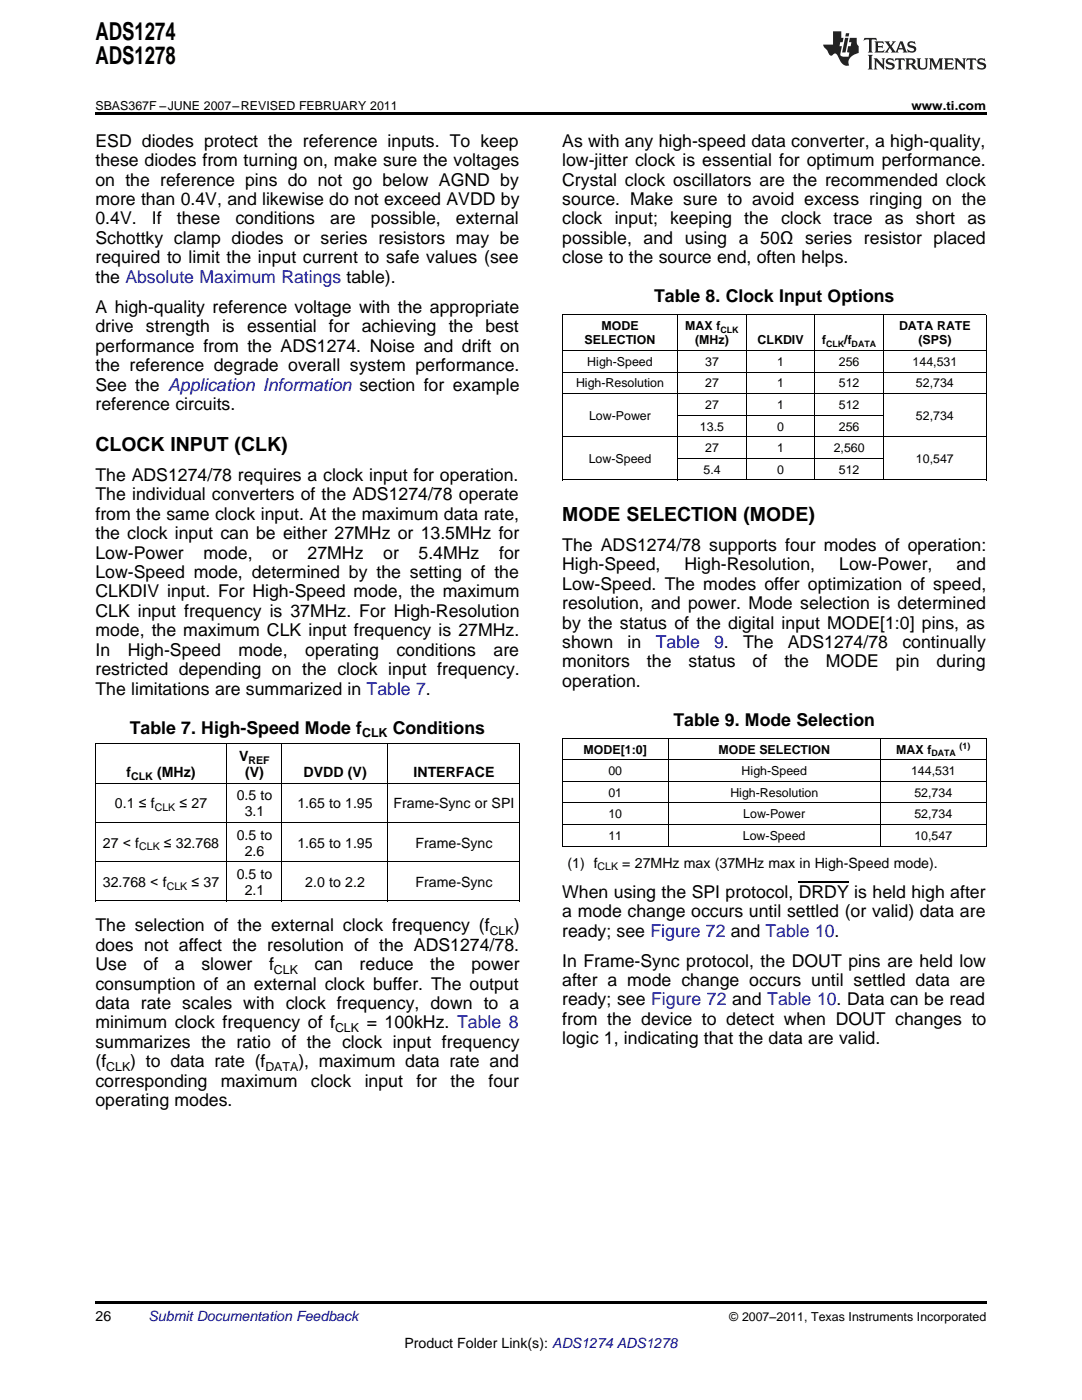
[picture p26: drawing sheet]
<svg xmlns="http://www.w3.org/2000/svg" width="216mm" height="279mm" viewBox="0 0 216 279" stroke-linecap="round" stroke-linejoin="round" font-family="sans-serif">
<defs><g id="words">
<g font-size="4.9">
<text x="19" y="7.9">ADS1274</text>
<text x="19" y="12.8">ADS1278</text>
</g>
<g font-size="3.9">
<text x="19" y="90">CLOCK INPUT (CLK)</text>
<text x="112.2" y="103.9">MODE SELECTION (MODE)</text>
</g>
<g font-size="3.5">
<text x="19" y="29.3">ESD diodes protect the reference inputs. To keep</text>
<text x="112.2" y="29.3">As with any high-speed data converter, a high-quality,</text>
<text x="19" y="33.2">these diodes from turning on, make sure the voltages</text>
<text x="112.2" y="33.2">low-jitter clock is essential for optimum performance.</text>
<text x="19" y="37">on the reference pins do not go below AGND by</text>
<text x="19" y="40.9">more than 0.4V, and likewise do not exceed AVDD by</text>
<text x="112.2" y="37">Crystal clock oscillators are the recommended clock</text>
<text x="112.2" y="40.9">source. Make sure to avoid excess ringing on the</text>
<text x="19" y="44.8">0.4V.</text>
<text x="30.3" y="44.8">If</text>
<text x="35.3" y="44.8">these</text>
<text x="47" y="44.8">conditions</text>
<text x="65.9" y="44.8">are</text>
<text x="74" y="44.8">possible,</text>
<text x="91" y="44.8">external</text>
<text x="112.2" y="44.8">clock input; keeping the clock trace as short as</text>
<text x="19" y="48.7">Schottky clamp diodes or series resistors may be</text>
<text x="19" y="52.6">required to limit the input current to safe values (see</text>
<text x="112.2" y="48.7">possible, and using a 50Ω series resistor placed</text>
<text x="112.2" y="52.6">close to the source end, often helps.</text>
<text x="19" y="56.4">the Absolute Maximum Ratings table).</text>
<text x="19" y="62.4">A high-quality reference voltage with the appropriate</text>
<text x="130.5" y="60.3">Table 8. Clock Input Options</text>
<text x="19" y="66.3">drive strength is essential for achieving the best</text>
<text x="19" y="70.2">performance from the ADS1274. Noise and drift on</text>
<text x="19" y="74.1">the reference degrade overall system performance.</text>
<text x="19" y="78">See the Application Information section for example</text>
<text x="19" y="81.8">reference circuits.</text>
<text x="19" y="96">The ADS1274/78 requires a clock input for operation.</text>
<text x="19" y="99.8">The individual converters of the ADS1274/78 operate</text>
<text x="19" y="103.7">from the same clock input. At the maximum data rate,</text>
<text x="19" y="107.6">the clock input can be either 27MHz or 13.5MHz for</text>
<text x="19" y="111.5">Low-Power</text>
<text x="40.6" y="111.5">mode,</text>
<text x="54.3" y="111.5">or</text>
<text x="61.4" y="111.5">27MHz</text>
<text x="76.5" y="111.5">or</text>
<text x="83.5" y="111.5">5.4MHz</text>
<text x="99.6" y="111.5">for</text>
<text x="112.2" y="109.9">The ADS1274/78 supports four modes of operation:</text>
<text x="112.2" y="113.8">High-Speed,</text>
<text x="136.6" y="113.8">High-Resolution,</text>
<text x="167.5" y="113.8">Low-Power,</text>
<text x="190.9" y="113.8">and</text>
<text x="19" y="115.4">Low-Speed mode, determined by the setting of the</text>
<text x="19" y="119.2">CLKDIV input. For High-Speed mode, the maximum</text>
<text x="112.2" y="117.7">Low-Speed. The modes offer optimization of speed,</text>
<text x="19" y="123.1">CLK input frequency is 37MHz. For High-Resolution</text>
<text x="112.2" y="121.6">resolution, and power. Mode selection is determined</text>
<text x="112.2" y="125.4">by the status of the digital input MODE[1:0] pins, as</text>
<text x="19" y="127">mode, the maximum CLK input frequency is 27MHz.</text>
<text x="19" y="130.9">In</text>
<text x="25.5" y="130.9">High-Speed</text>
<text x="47.6" y="130.9">mode,</text>
<text x="60.9" y="130.9">operating</text>
<text x="79.1" y="130.9">conditions</text>
<text x="98.5" y="130.9">are</text>
<text x="112.2" y="129.3">shown</text>
<text x="125.2" y="129.3">in</text>
<text x="148.3" y="129.3">The</text>
<text x="157.2" y="129.3">ADS1274/78</text>
<text x="180.1" y="129.3">continually</text>
<text x="19" y="134.8">restricted depending on the clock input frequency.</text>
<text x="112.2" y="133.2">monitors</text>
<text x="112.2" y="137.1">operation.</text>
<text x="129.1" y="133.2">the</text>
<text x="137.4" y="133.2">status</text>
<text x="150.2" y="133.2">of</text>
<text x="156.5" y="133.2">the</text>
<text x="164.8" y="133.2">MODE</text>
<text x="178.8" y="133.2">pin</text>
<text x="186.9" y="133.2">during</text>
<text x="19" y="138.6">The limitations are summarized in Table 7.</text>
<text x="25.9" y="146.4">Table 7. High-Speed Mode f</text>
<text x="78.4" y="146.4">Conditions</text>
<text x="134.4" y="144.9">Table 9. Mode Selection</text>
<text x="112.2" y="179.1">When using the SPI protocol, DRDY is held high after</text>
<text x="19" y="185.8">The selection of the external clock frequency (f</text>
<text x="102.5" y="185.8">)</text>
<text x="112.2" y="183">a mode change occurs until settled (or valid) data are</text>
<text x="19" y="189.7">does not affect the resolution of the ADS1274/78.</text>
<text x="112.2" y="186.9">ready; see Figure 72 and Table 10.</text>
<text x="19" y="193.6">Use</text>
<text x="19" y="197.5">consumption of an external clock buffer. The output</text>
<text x="28.6" y="193.6">of</text>
<text x="34.9" y="193.6">a</text>
<text x="40.2" y="193.6">slower</text>
<text x="53.7" y="193.6">f</text>
<text x="62.8" y="193.6">can</text>
<text x="71.8" y="193.6">reduce</text>
<text x="85.9" y="193.6">the</text>
<text x="94.1" y="193.6">power</text>
<text x="112.2" y="192.9">In Frame-Sync protocol, the DOUT pins are held low</text>
<text x="112.2" y="196.8">after a mode change occurs until settled data are</text>
<text x="19" y="201.4">data rate scales with clock frequency, down to a</text>
<text x="112.2" y="200.7">ready; see Figure 72 and Table 10. Data can be read</text>
<text x="19" y="205.2">minimum clock frequency of f</text>
<text x="19" y="209.1">summarizes the ratio of the clock input frequency</text>
<text x="73.2" y="205.2">= 100kHz. Table 8</text>
<text x="112.2" y="204.5">from the device to detect when DOUT changes to</text>
<text x="112.2" y="208.4">logic 1, indicating that the data are valid.</text>
<text x="19" y="213">(f</text>
<text x="26" y="213">) to data rate (f</text>
<text x="59.5" y="213">), maximum data rate and</text>
<text x="19" y="216.9">corresponding</text>
<text x="19" y="220.8">operating modes.</text>
<text x="44.1" y="216.9">maximum</text>
<text x="62.1" y="216.9">clock</text>
<text x="72.8" y="216.9">input</text>
<text x="83.1" y="216.9">for</text>
<text x="89.9" y="216.9">the</text>
<text x="97.5" y="216.9">four</text>
</g>
<g font-size="3.5" fill="#00f">
<text x="130.8" y="129.3">Table</text>
<text x="142.5" y="129.3">9.</text>
</g>
<g font-size="2.8">
<text x="25.3" y="155.1">f</text>
<text x="31.4" y="155.1">(MHz)</text>
<text x="47.7" y="151.9">V</text>
<text x="48.9" y="155.1">(V)</text>
<text x="60.6" y="155.1">DVDD (V)</text>
<text x="82.5" y="155.1">INTERFACE</text>
<text x="22.9" y="161.3">0.1 ≤ f</text>
<text x="35.8" y="161.3">≤ 27</text>
<text x="47.2" y="159.7">0.5 to</text>
<text x="59.3" y="161.3">1.65 to 1.95</text>
<text x="78.5" y="161.3">Frame-Sync or SPI</text>
<text x="47.2" y="167.6">0.5 to</text>
<text x="48.8" y="162.9">3.1</text>
<text x="20.5" y="169.2">27 &lt; f</text>
<text x="32.7" y="169.2">≤ 32.768</text>
<text x="48.8" y="170.7">2.6</text>
<text x="59.3" y="169.2">1.65 to 1.95</text>
<text x="82.9" y="169.2">Frame-Sync</text>
<text x="113.2" y="173.1">(1) f</text>
<text x="124.2" y="173.1">= 27MHz max (37MHz max in High-Speed mode).</text>
<text x="20.5" y="177">32.768 &lt; f</text>
<text x="38.2" y="177">≤ 37</text>
<text x="47.2" y="175.4">0.5 to</text>
<text x="48.8" y="178.6">2.1</text>
<text x="60.9" y="177">2.0 to 2.2</text>
<text x="82.9" y="177">Frame-Sync</text>
<text x="19" y="263.6">26</text>
<text x="80.7" y="269">Product Folder Link(s): ADS1274 ADS1278</text>
</g>
<text font-size="2.8" fill="#0000c8" x="29.6" y="263.6">Submit Documentation Feedback</text>
<g font-size="2.5">
<text x="19" y="21.9">SBAS367F –JUNE 2007–REVISED FEBRUARY 2011</text>
<text x="181.9" y="21.9">www.ti.com</text>
<text x="120" y="65.9">MODE</text>
<text x="136.7" y="65.9">MAX f</text>
<text x="179.4" y="65.9">DATA RATE</text>
<text x="116.6" y="68.7">SELECTION</text>
<text x="138.7" y="68.7">(MHz)</text>
<text x="151.2" y="68.7">CLKDIV</text>
<text x="164" y="68.7">f</text>
<text x="168.5" y="68.7">/f</text>
<text x="183.3" y="68.7">(SPS)</text>
<text x="114.9" y="77.3">High-Resolution</text>
<text x="117.2" y="73">High-Speed</text>
<text x="140.7" y="73">37</text>
<text x="140.7" y="77.3">27</text>
<text x="155.1" y="73">1</text>
<text x="155.1" y="77.3">1</text>
<text x="167.4" y="73">256</text>
<text x="167.4" y="77.3">512</text>
<text x="182.1" y="73">144,531</text>
<text x="182.8" y="77.3">52,734</text>
<text x="117.5" y="83.8">Low-Power</text>
<text x="140.7" y="81.6">27</text>
<text x="155.1" y="81.6">1</text>
<text x="167.4" y="81.6">512</text>
<text x="182.8" y="83.8">52,734</text>
<text x="139.7" y="85.9">13.5</text>
<text x="155.1" y="85.9">0</text>
<text x="167.4" y="85.9">256</text>
<text x="117.5" y="92.4">Low-Speed</text>
<text x="140.4" y="94.5">5.4</text>
<text x="140.7" y="90.2">27</text>
<text x="155.1" y="90.2">1</text>
<text x="155.1" y="94.5">0</text>
<text x="166.4" y="90.2">2,560</text>
<text x="167.4" y="94.5">512</text>
<text x="182.8" y="92.4">10,547</text>
<text x="72.2" y="147.1">CLK</text>
<text x="116.5" y="150.4">MODE[1:0]</text>
<text x="121.4" y="154.7">00</text>
<text x="143.4" y="150.4">MODE SELECTION</text>
<text x="148" y="154.7">High-Speed</text>
<text x="178.8" y="150.4">MAX f</text>
<text x="181.8" y="154.7">144,531</text>
<text x="121.4" y="159">01</text>
<text x="145.7" y="159">High-Resolution</text>
<text x="182.5" y="159">52,734</text>
<text x="121.4" y="163.3">10</text>
<text x="121.4" y="167.6">11</text>
<text x="148.2" y="167.6">Low-Speed</text>
<text x="148.3" y="163.3">Low-Power</text>
<text x="182.5" y="163.3">52,734</text>
<text x="182.5" y="167.6">10,547</text>
<text x="97.7" y="186.5">CLK</text>
<text x="54.6" y="194.3">CLK</text>
<text x="66.9" y="206">CLK</text>
<text x="21.2" y="213.7">CLK</text>
<text x="53" y="213.7">DATA</text>
<text x="145.5" y="263.6">© 2007–2011, Texas Instruments Incorporated</text>
</g>
<g font-size="2.1">
<text x="26.2" y="155.6">CLK</text>
<text x="49.6" y="152.5">REF</text>
<text x="30.9" y="161.9">CLK</text>
<text x="27.8" y="169.7">CLK</text>
<text x="119.2" y="173.7">CLK</text>
<text x="33.3" y="177.6">CLK</text>
</g>
<g font-size="1.8">
<text x="143.8" y="66.4">CLK</text>
<text x="164.9" y="69.2">CLK</text>
<text x="169.9" y="69.2">DATA</text>
<text x="191.5" y="149.4">(1)</text>
<text x="185.8" y="150.9">DATA</text>
</g>
</g></defs>
<g fill="#231f20">
<path d="M172.5 7.6l-.1 .5 .4-.2h.6v.1v2.1l-.2 .4h.9l-.2-.4v-2.1l.1-.1h.5l.5 .2-.2-.5zM174.5 8.3l.2 .3v1.5l-.2 .4h1.8l.2-.6a1.04 1.04 0 0 1-1.3 .2v-.7h.6l.3 .2v-.6l-.3 .2h-.6v-.6l.8-.1 .4 .3-.2-.5zM176.5 8.3l.9 1.1-.9 1.1h.8l-.2-.2 .4-.7 .5 .7-.2 .2h1.5l-.2-.2 .2-.4h.9l.1 .4-.2 .2h1l-.3-.3-.7-1.9h-.5l-.9 2-.8-1 .9-1h-.8l.1 .3-.4 .5-.3-.6 .1-.2zM179.7 8.6l.4 1h-.7zM181.3 8.4a.63 .63 0 0 0-.2 .7 .63 .63 0 0 0 .6 .4l.6 .2 .1 .2a.75 .75 0 0 1-.7 .4 .75 .75 0 0 1-.6-.5l.1 .7 .1-.1a1.11 1.11 0 0 0 1.5-.6 1.13 1.13 0 0 0-1.2-.8l-.1-.4a1.04 1.04 0 0 1 1.2 .2l-.2-.5-.2 .1-.4-.2zM173.2 10.9l.2 .4v2.2l-.2 .4h1l-.3-.4v-2.2l.3-.4zM174.3 11.6l.3 .4v1.5l-.3 .4h.8l-.2-.4v-1.3l1.5 1.7v-1.9l.2-.4h-.7l.2 .4v.9l-1.1-1.3zM177 11.8a.62 .62 0 0 0-.2 .7 .62 .62 0 0 0 .6 .4l.6 .1 .1 .3a.76 .76 0 0 1-.7 .3 .76 .76 0 0 1-.7-.4l.2 .7 .1-.1a1.11 1.11 0 0 0 1.5-.6 1.13 1.13 0 0 0-1.2-.8l-.1-.4a1.04 1.04 0 0 1 1.2 .2l-.2-.6-.2 .1-.5-.1zM178.7 11.6l-.2 .6a.61 .61 0 0 1 .8-.3v1.6l-.2 .4h.9l-.2-.4v-1.6a.63 .63 0 0 1 .7 .3l-.1-.6zM180.6 11.6l.3 .4v1.5l-.3 .4h1l-.2-.2-.1-.8 .6 .2a.76 .76 0 0 0 1.2 .7l-1-1a.58 .58 0 0 0 .6-.5 .58 .58 0 0 0-.5-.6zM181.4 11.9h.1a.45 .45 0 0 1 .5 .1 .45 .45 0 0 1 .1 .5l-.8 .2zM182.9 11.6l.2 .2a2.17 2.17 0 0 0 .3 1.9 .99 .99 0 0 0 1.6-.6v-1.1l.2-.4h-.7l.2 .2a1.92 1.92 0 0 1-.2 1.8 .6 .6 0 0 1-.9-.5v-1.1l.2-.4zM185.4 11.6l.2 .4v1.5l-.2 .4h.7l-.2-.4v-1.4l.8 1.8 .8-1.8v1.4l-.2 .4h.9l-.2-.4v-1.5l.2-.4h-.8l-.6 1.5-.6-1.5zM188.4 11.6l.2 .4v1.5l-.2 .4h1.8l.1-.6a1.04 1.04 0 0 1-1.2 .1v-.6h.5l.4 .2v-.6l-.4 .2h-.5v-.7h.8l.3 .3-.1-.6zM190.5 11.6l.2 .4v1.5l-.2 .4h.7l-.2-.4v-1.3l1.5 1.7v-1.9l.2-.4h-.7l.2 .4v.9l-1.1-1.3zM192.9 11.6l-.1 .6a.61 .61 0 0 1 .7-.3l.1 1.6-.3 .4h1l-.3-.4 .1-1.6a.63 .63 0 0 1 .7 .3l-.1-.6zM195.2 11.8a.62 .62 0 0 0-.2 .7 .62 .62 0 0 0 .6 .4l.6 .1 .1 .3a.76 .76 0 0 1-.7 .3 .76 .76 0 0 1-.6-.4l.1 .7 .1-.1a1.11 1.11 0 0 0 1.6-.6 1.13 1.13 0 0 0-1.3-.8l-.1-.4a1.04 1.04 0 0 1 1.2 .2l-.1-.6-.2 .1-.5-.1z"/>
<path d="M166.2 6.3v2.6h-1.9v.4l.8 .9a.91 .91 0 0 0 1 .8 .56 .56 0 0 1 .5-.3 .56 .56 0 0 1 .5 .3l.4 .8a1.53 1.53 0 0 0 1.9 1.2 1.54 1.54 0 0 1 1-2.1l.9-.3v-1.4a1.52 1.52 0 0 1-.4-1.6h-1.3l-.2 .8h.5l-.2 .8h-.5l-.1 1v.2l.4 .1-.2 .8a1.93 1.93 0 0 1-1.6-.3l.3-1.8h-.5l.2-.8h.4l.2-.8h-.4v-1.3zM168.6 7.6l-.6 2.9h.7l.6-2.9zM168.8 6.6l-.1 .7h.6l.2-.7z"/>
</g>
<path d="M19 22.5h177.8v.5h-177.8zM19 259.7h177.8v.5h-177.8z" fill="#000"/>
<g fill="none" stroke="#000" stroke-width=".2">
<path d="M112.2 78.5h84.6M112.2 74.2h84.6M112.2 69.9h84.6M112.2 62.8h84.6M112.2 62.9v32.9M135.2 62.9v32.9M148.9 62.9v32.9M162.6 62.9v32.9M176.3 62.9v32.9M196.8 62.9v32.9M112.2 95.8h84.6M112.2 87.2h84.6"/>
<path d="M135.3 91.5h41M135.3 82.8h41M19 156.3h84.7M19 148.5h84.7M19.1 148.5v31.3M45.2 148.5v31.3M56.3 148.5v31.3M77.4 148.5v31.3M103.7 148.5v31.3M112.2 155.9h84.6M112.2 151.6h84.6M112.2 147.3h84.6"/>
<path d="M112.2 147.4v21.5M133.3 147.4v21.5M175.6 147.4v21.5M196.8 147.4v21.5M19 179.8h84.7M19 172h84.7M19 164.1h84.7M112.2 168.9h84.6M112.2 164.6h84.6M112.2 160.2h84.6"/>
</g>
<path d="M159.4 176h10" fill="none" stroke="#000" stroke-width=".25"/>
<use href="#words"/>
</svg>
